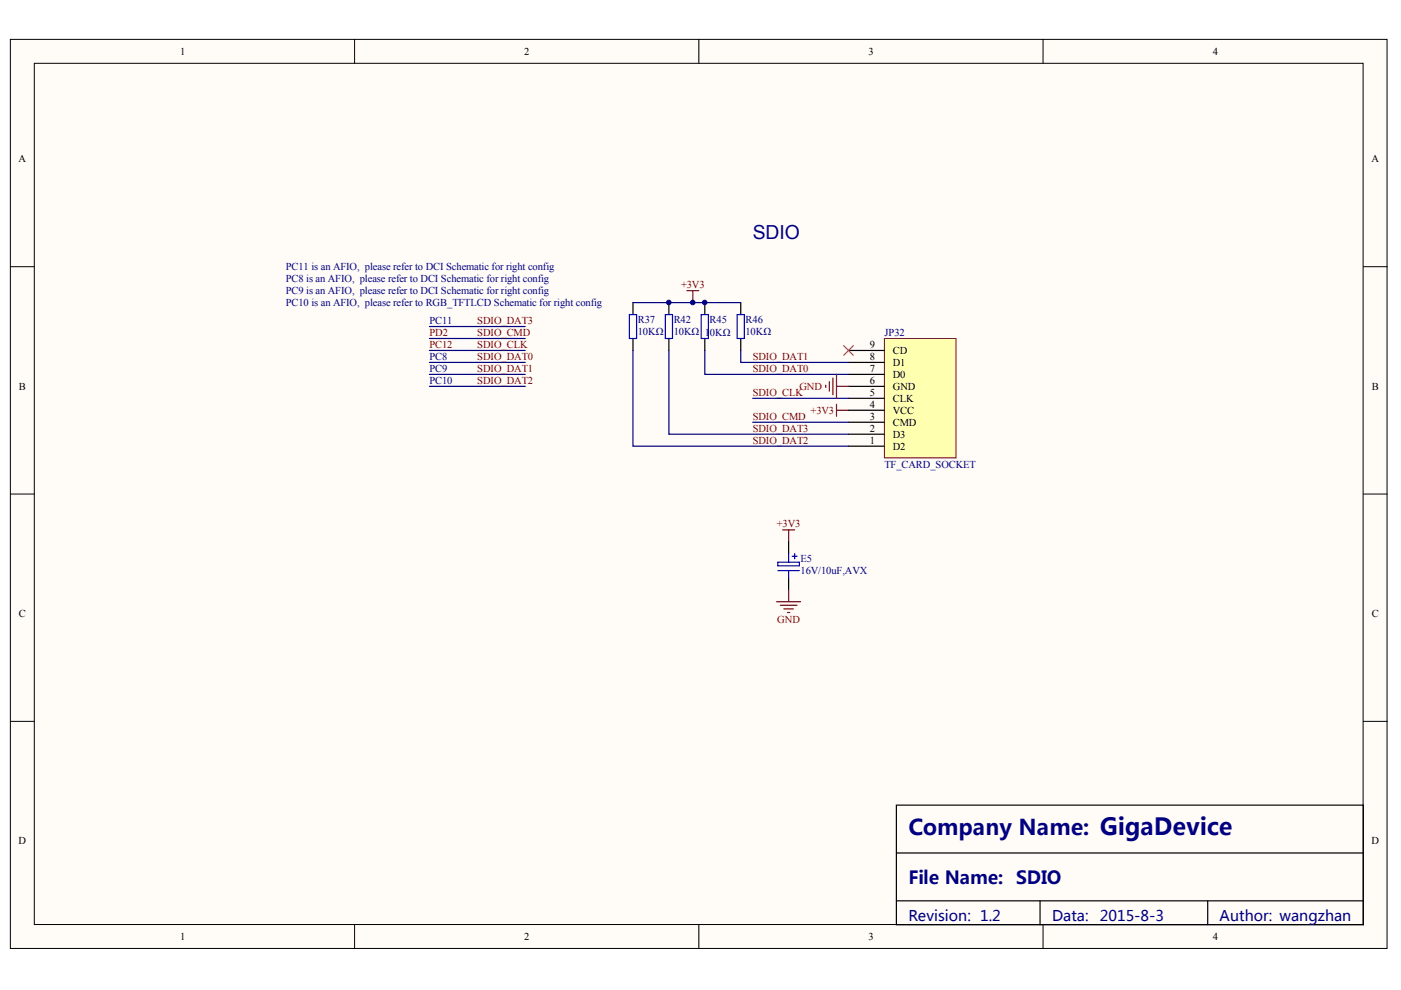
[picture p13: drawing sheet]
<svg xmlns="http://www.w3.org/2000/svg" width="297mm" height="210mm" viewBox="0 0 297 210" stroke-linecap="round" stroke-linejoin="round" font-family="sans-serif">
<defs><g id="words">
<text font-size="4.6" fill="#000080" x="192.6" y="177.1">Company Name: GigaDevice</text>
<text font-size="4.1" fill="#000080" x="159.6" y="50.6">SDIO</text>
<g font-size="3.8" fill="#000080">
<text x="192.6" y="187.4">File Name:</text>
<text x="215.4" y="187.4">SDIO</text>
</g>
<g font-size="3.1" fill="#000080">
<text x="192.6" y="195.4">Revision: 1.2</text>
<text x="223.1" y="195.4">Data:</text>
<text x="233.2" y="195.4">2015-8-3</text>
<text x="258.6" y="195.4">Author: wangzhan</text>
</g>
<g font-size="2.2">
<text x="38.2" y="11.6">1</text>
<text x="111.2" y="11.6">2</text>
<text x="184.1" y="11.6">3</text>
<text x="257.1" y="11.6">4</text>
<text x="3.9" y="34.4">A</text>
<text x="290.8" y="34.4">A</text>
<text x="184.4" y="76.3">8</text>
<text x="184.4" y="73.8">9</text>
<text x="189.3" y="77.6">D1</text>
<text x="189.3" y="75">CD</text>
<text x="4" y="82.6">B</text>
<text x="184.4" y="83.9">5</text>
<text x="184.4" y="81.4">6</text>
<text x="184.4" y="78.8">7</text>
<text x="189.3" y="82.6">GND</text>
<text x="189.3" y="80.1">D0</text>
<text x="290.9" y="82.6">B</text>
<text x="184.4" y="89">3</text>
<text x="184.4" y="86.4">4</text>
<text x="189.3" y="87.7">VCC</text>
<text x="189.3" y="85.2">CLK</text>
<text x="184.4" y="94.1">1</text>
<text x="184.4" y="91.5">2</text>
<text x="189.3" y="95.3">D2</text>
<text x="189.3" y="92.8">D3</text>
<text x="189.3" y="90.2">CMD</text>
<text x="4" y="130.8">C</text>
<text x="290.9" y="130.8">C</text>
<text x="3.9" y="179">D</text>
<text x="290.8" y="179">D</text>
<text x="38.2" y="199.3">1</text>
<text x="111.2" y="199.3">2</text>
<text x="184.1" y="199.3">3</text>
<text x="257.1" y="199.3">4</text>
</g>
<g font-size="2.2" fill="#000080">
<text x="60.6" y="57.3">PC11 is an AFIO, please refer to DCI Schematic for right config</text>
<text x="60.6" y="59.8">PC8 is an AFIO, please refer to DCI Schematic for right config</text>
<text x="60.6" y="64.9">PC10 is an AFIO, please refer to RGB_TFTLCD Schematic for right config</text>
<text x="60.6" y="62.3">PC9 is an AFIO, please refer to DCI Schematic for right config</text>
<text x="91" y="68.7">PC11</text>
<text x="135.2" y="68.4">R37</text>
<text x="135.2" y="71">10KΩ</text>
<text x="142.8" y="68.4">R42</text>
<text x="142.8" y="71">10KΩ</text>
<text x="149.4" y="71.2">1</text>
<text x="150.4" y="68.4">R45</text>
<text x="150.5" y="71.2">0KΩ</text>
<text x="158.1" y="68.4">R46</text>
<text x="158.1" y="71">10KΩ</text>
<text x="187.5" y="71.2">JP32</text>
<text x="91" y="76.3">PC8</text>
<text x="91" y="81.4">PC10</text>
<text x="91" y="78.8">PC9</text>
<text x="187.5" y="99.1">TF_CARD_SOCKET</text>
<text x="169.7" y="119.2">E5</text>
<text x="169.7" y="121.7">16V/10uF,AVX</text>
</g>
<g font-size="2.2" fill="#800000">
<text x="144.4" y="61.1">+3V3</text>
<text x="91" y="71.2">PD2</text>
<text x="101.2" y="68.7">SDIO_DAT3</text>
<text x="101.2" y="71.2">SDIO_CMD</text>
<text x="91" y="73.8">PC12</text>
<text x="101.2" y="73.8">SDIO_CLK</text>
<text x="101.2" y="76.3">SDIO_DAT0</text>
<text x="159.6" y="76.3">SDIO_DAT1</text>
<text x="101.2" y="78.8">SDIO_DAT1</text>
<text x="101.2" y="81.4">SDIO_DAT2</text>
<text x="159.6" y="83.9">SDIO_CLK</text>
<text x="159.6" y="78.8">SDIO_DAT0</text>
<text x="169.5" y="82.6">GND</text>
<text x="159.6" y="89">SDIO_CMD</text>
<text x="171.9" y="87.7">+3V3</text>
<text x="159.6" y="91.5">SDIO_DAT3</text>
<text x="159.6" y="94.1">SDIO_DAT2</text>
<text x="164.7" y="111.8">+3V3</text>
<text x="164.8" y="132.1">GND</text>
</g>
</g></defs>
<g fill="#fffcf8" stroke="#000" stroke-width=".21">
<path d="M2.2 8.3h291.9v192.8h-291.9z"/>
<path d="M7.3 13.4h281.7v182.6h-281.7z"/>
</g>
<path d="M75.2 8.3v5.1M148.2 8.3v5.1M221.1 8.3v5.1M2.2 56.5h5.1M289.1 56.5h5M2.2 104.7h5.1M289.1 104.7h5M2.2 152.9h5.1M289.1 152.9h5M75.2 196.1v5M148.2 196.1v5M221.1 196.1v5" fill="none" stroke="#000" stroke-width=".21"/>
<g fill="none" stroke="#000" stroke-width=".25">
<path d="M134.2 64.2v2.5M134.2 71.8v2.5M141.8 64.2v2.5M141.8 71.8v2.5M149.4 64.2v2.5M149.4 71.8v2.5M157 64.2v2.5M157 71.8v2.5M167.2 114.9v2.5M167.2 122.5v2.5M190.1 170.7h99v25.4h-99zM190.1 180.9h99"/>
<path d="M190.1 191h99M220.5 191v5.1M256.1 191v5.1"/>
</g>
<path d="M133.4 66.7h1.6v5.1h-1.6zM141.1 66.7h1.5v5.1h-1.5zM148.7 66.7h1.5v5.1h-1.5zM156.3 66.7h1.5v5.1h-1.5zM164.9 119.2h4.6v.8h-4.6zM167.2 117.4v1.8M168 117.9h1M168.5 117.4v1M164.9 121h4.6M167.2 121v1.5" fill="none" stroke="#00f" stroke-width=".25"/>
<path d="M177.4 85.7v2.6M177.4 87h2.5M165.9 112.4h2.6M167.2 112.4v2.5M164.7 127.6h5M165.4 128.3h3.6M166.2 129.1h2M166.9 129.9h.6M167.2 125v2.6" fill="none" stroke="#800000" stroke-width=".25"/>
<path d="M91 69.2h20.4M91 71.8h20.4M91 74.3h20.4M91 76.8h20.4M91 79.4h20.4M91 81.9h20.4" fill="none" stroke="#000080" stroke-width=".25"/>
<path d="M187.5 71.8h15.2v25.3h-15.2z" fill="#ffffb0" stroke="#800000" stroke-width=".21"/>
<path d="M179.9 79.4h7.6M179.9 76.8h7.6M179.9 74.3h7.6M179.9 94.6h7.6M179.9 92.1h7.6M179.9 89.5h7.6M179.9 87h7.6M179.9 84.5h7.6M179.9 81.9h7.6" fill="none" stroke="#000" stroke-width=".25"/>
<path d="M134.2 74.3v20.3h45.7M134.2 64.2h22.8M141.8 74.3v17.8h38.1M149.4 74.3v5.1h30.5M157 74.3v2.5h22.9M159.6 89.5h20.3M159.6 84.5h20.3" fill="none" stroke="#000080" stroke-width=".25"/>
<path d="M145.6 61.6h2.6M146.9 61.6v2.6M177.4 79.4v5.1M175.1 81.7v.5M175.8 80.9v2M176.6 80.1v3.6M177.4 81.9h2.5" fill="none" stroke="#800000" stroke-width=".25"/>
<path d="M178.9 73.3l2 2M180.9 73.3l-2 2" fill="none" stroke="#f00" stroke-width=".21"/>
<g fill="#000080" stroke="#000080" stroke-width=".21">
<circle cx="141.8" cy="64.1" r=".48"/>
<circle cx="146.9" cy="64.1" r=".48"/>
<circle cx="149.4" cy="64.1" r=".48"/>
</g>
<use href="#words"/>
</svg>
